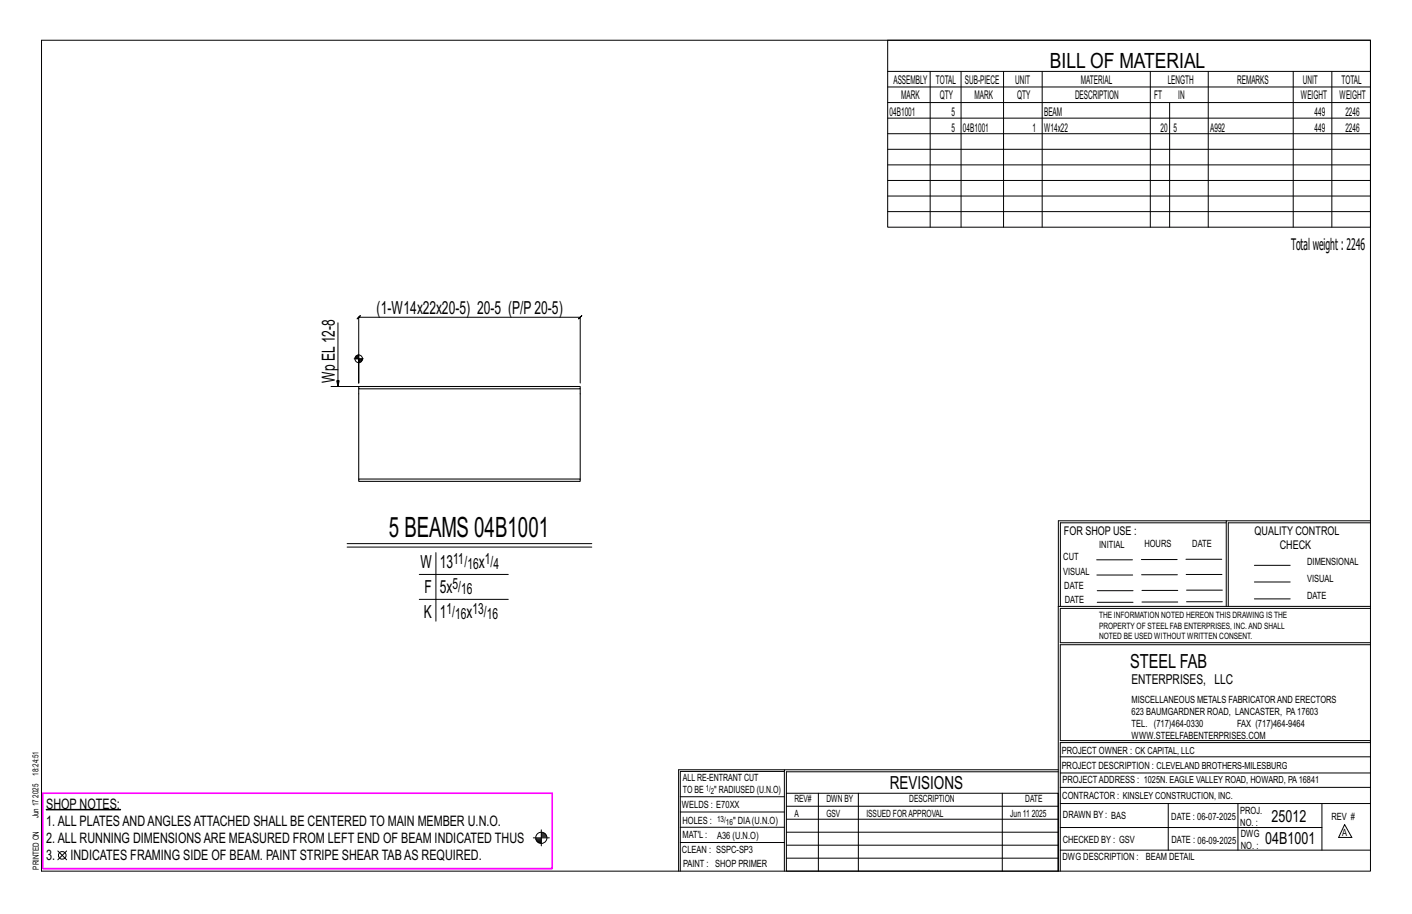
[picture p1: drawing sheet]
<svg xmlns="http://www.w3.org/2000/svg" width="432mm" height="279mm" viewBox="0 0 432 279" stroke-linecap="round" stroke-linejoin="round" font-family="sans-serif">
<defs><g id="words">
<text font-size="8.6" x="118.9" y="164.2">5 BEAMS 04B1001</text>
<text font-size="6.4" x="321.1" y="20.7">BILL OF MATERIAL</text>
<text font-size="5.9" x="345.6" y="204.1">STEEL FAB</text>
<g font-size="5.5">
<text x="115.2" y="96">(1-W14x22x20-5) 20-5 (P/P20-5)</text>
<text x="102.4" y="117.1" transform="rotate(-90 102.4 117.1)">Wp EL12-8</text>
<text x="128.6" y="173.7">W</text>
<text x="134.5" y="173.7">13</text>
<text x="146.4" y="173.7">x</text>
<text x="129.9" y="181.3">F</text>
<text x="134.5" y="181.3">5x</text>
<text x="129.7" y="188.9">K</text>
<text x="134.5" y="188.9">1</text>
<text x="142.6" y="188.9">x</text>
<text x="272.2" y="241.1">REVISIONS</text>
</g>
<g font-size="5.1">
<text x="388.9" y="251.3">25012</text>
<text x="386.9" y="258.1">04B1001</text>
</g>
<text font-size="4.9" x="394.8" y="76.4">Totalweight : 2246</text>
<g font-size="4.7">
<text x="138.6" y="172.4">11/</text>
<text x="148.3" y="172.4">1/</text>
<text x="143" y="174.1">16</text>
<text x="150.9" y="174.1">4</text>
<text x="138.4" y="180">5/</text>
<text x="141" y="181.7">16</text>
<text x="136.5" y="187.7">1/</text>
<text x="139.2" y="189.3">16</text>
<text x="144.5" y="187.7">13/</text>
<text x="148.8" y="189.3">16</text>
</g>
<g font-size="4.4">
<text x="14.1" y="247.2">SHOP NOTES:</text>
<text x="14.1" y="257.7">2.ALL RUNNING DIMENSIONSARE MEASURED FROM LEFT END OF BEAM INDICATED THUS</text>
<text x="14.1" y="252.4">1.ALL PLATESANDANGLESATTACHED SHALL BE CENTERED TO MAIN MEMBER U.N.O.</text>
<text x="14.1" y="262.9">3.</text>
<text x="21.6" y="262.9">INDICATES FRAMING SIDE OF BEAM. PAINT STRIPE SHEAR TABAS REQUIRED.</text>
</g>
<text font-size="4.2" x="346" y="209.1">ENTERPRISES, LLC</text>
<g font-size="3.7">
<text x="273.2" y="25.6">ASSEMBLY</text>
<text x="286.2" y="25.6">TOTAL</text>
<text x="295.1" y="25.6">SUB-PIECE</text>
<text x="310.4" y="25.6">UNIT</text>
<text x="330.5" y="25.6">MATERIAL</text>
<text x="357.1" y="25.6">LENGTH</text>
<text x="378.3" y="25.6">REMARKS</text>
<text x="398.4" y="25.6">UNIT</text>
<text x="410.2" y="25.6">TOTAL</text>
<text x="272.1" y="35.5">04B1001</text>
<text x="275.6" y="30.4">MARK</text>
<text x="287.4" y="30.4">QTY</text>
<text x="290.9" y="35.5">5</text>
<text x="298" y="30.4">MARK</text>
<text x="311" y="30.4">QTY</text>
<text x="319.3" y="35.5">BEAM</text>
<text x="328.7" y="30.4">DESCRIPTION</text>
<text x="353" y="30.4">FT</text>
<text x="360.3" y="30.4">IN</text>
<text x="397.8" y="30.4">WEIGHT</text>
<text x="402" y="35.5">449</text>
<text x="409.6" y="30.4">WEIGHT</text>
<text x="411.4" y="35.5">2246</text>
<text x="290.9" y="40.2">5</text>
<text x="294.5" y="40.2">04B1001</text>
<text x="315.8" y="40.2">1</text>
<text x="319.3" y="40.2">W14x22</text>
<text x="354.9" y="40.2">20</text>
<text x="358.9" y="40.2">5</text>
<text x="370.1" y="40.2">A992</text>
<text x="402" y="40.2">449</text>
<text x="411.4" y="40.2">2246</text>
<text x="325.3" y="163.4">FOR SHOP USE :</text>
<text x="383.7" y="163.4">QUALITY CONTROL</text>
<text x="391.4" y="167.8">CHECK</text>
</g>
<g font-size="3.1">
<text x="336.2" y="167.4">INITIAL</text>
<text x="350" y="167.1">HOURS</text>
<text x="364.6" y="167.2">DATE</text>
<text x="325.2" y="171.3">CUT</text>
<text x="399.8" y="172.8">DIMENSIONAL</text>
<text x="325.1" y="175.8">VISUAL</text>
<text x="399.8" y="177.9">VISUAL</text>
<text x="325.5" y="180">DATE</text>
<text x="325.7" y="184.4">DATE</text>
<text x="399.8" y="183.1">DATE</text>
<text x="346" y="215">MISCELLANEOUS METALS FABRICATORAND ERECTORS</text>
<text x="346" y="218.6">623 BAUMGARDNER ROAD, LANCASTER, PA17603</text>
<text x="346" y="225.8">WWW.STEELFABENTERPRISES.COM</text>
<text x="346" y="222.2">TEL. (717)464-0330</text>
<text x="378.3" y="222.2">FAX (717)464-9464</text>
<text x="324.7" y="230.5">PROJECT OWNER : CK CAPITAL, LLC</text>
<text x="208.8" y="238.8">ALL RE-ENTRANT CUT</text>
<text x="324.7" y="235.1">PROJECT DESCRIPTION : CLEVELAND BROTHERS-MILESBURG</text>
<text x="324.9" y="239.5">PROJECTADDRESS : 1025N. EAGLE VALLEY ROAD, HOWARD, PA16841</text>
<text x="208.8" y="242.5">TO BE</text>
<text x="218.4" y="242.5">&quot; RADIUSED (U.N.O)</text>
<text x="242.9" y="245.3">REV#</text>
<text x="252.7" y="245.3">DWN BY</text>
<text x="278.1" y="245.3">DESCRIPTION</text>
<text x="313.5" y="245.3">DATE</text>
<text x="324.9" y="244.2">CONTRACTOR : KINSLEY CONSTRUCTION, INC.</text>
<text x="208.5" y="247">WELDS : E70XX</text>
<text x="208.7" y="251.7">HOLES :</text>
<text x="224.2" y="251.8">&quot; DIA(U.N.O)</text>
<text x="242.9" y="249.9">A</text>
<text x="252.7" y="249.9">GSV</text>
<text x="264.9" y="249.9">ISSUED FORAPPROVAL</text>
<text x="309" y="249.9">Jun 11</text>
<text x="315.5" y="249.9">2025</text>
<text x="325.1" y="250">DRAWN BY : BAS</text>
<text x="358.2" y="250.5">DATE : 06-07-2025</text>
<text x="379.3" y="248.9">PROJ.</text>
<text x="407.2" y="250.5">REV #</text>
<text x="208.7" y="256.3">MAT'L :</text>
<text x="219.3" y="256.4">A36 (U.N.O)</text>
<text x="325" y="257.6">CHECKED BY : GSV</text>
<text x="358.3" y="257.7">DATE : 06-09-2025</text>
<text x="379.3" y="252.5">NO. :</text>
<text x="379.5" y="255.9">DWG</text>
<text x="410.5" y="255.5">A</text>
<text x="208.6" y="260.7">CLEAN : SSPC-SP3</text>
<text x="324.9" y="262.9">DWG DESCRIPTION :</text>
<text x="350.4" y="263">BEAM DETAIL</text>
<text x="379.5" y="259.5">NO. :</text>
<text x="208.9" y="265">PAINT : SHOP PRIMER</text>
</g>
<g font-size="2.7">
<text x="336.1" y="189">THE INFORMATION NOTED HEREON THIS DRAWING IS THE</text>
<text x="336.1" y="195.4">NOTED BE USED WITHOUT WRITTEN CONSENT.</text>
<text x="336.1" y="192.2">PROPERTY OF STEEL FAB ENTERPRISES, INC.AND SHALL</text>
</g>
<g font-size="2.6">
<text x="215.9" y="241.8">1/</text>
<text x="217.4" y="242.7">2</text>
<text x="219.3" y="251.1">13/</text>
<text x="222" y="252.1">16</text>
</g>
<g font-size="2.5">
<text x="11.7" y="237.1" transform="rotate(-90 11.7 237.1)">18:24:51</text>
<text x="11.8" y="243.8" transform="rotate(-90 11.8 243.8)">2025</text>
<text x="11.8" y="250.1" transform="rotate(-90 11.8 250.1)">Jun 17</text>
<text x="11.9" y="265.8" transform="rotate(-90 11.9 265.8)">PRINTED ON</text>
</g>
</g></defs>
<path d="M14.1 247.4h22.8v.2h-22.8z" fill="#000" stroke="#000" stroke-width=".31"/>
<g fill="none" stroke="#000" stroke-width=".31">
<path d="M12.7 12.3h406.4v254h-406.4zM271.5 12.3h147.6v57.2h-147.6zM271.5 21.8h147.6M271.5 26.6h147.6M271.5 31.4h147.6M271.5 36.1h147.6M284.5 21.8v47.7M293.9 21.8v47.7M306.9 21.8v47.7M318.7 21.8v47.7M351.8 21.8v47.7M357.7 31.4v38.1"/>
<path d="M369.5 21.8v47.7M395.5 21.8v47.7M407.3 21.8v47.7M271.5 40.9h147.6M271.5 45.6h147.6M271.5 50.4h147.6M271.5 55.2h147.6M271.5 59.9h147.6M271.5 64.7h147.6M103.3 98.7v19.4l-.3-1.7h.7l-.4 1.7M101.2 118.1h8.5M108.3 109.7h2.8"/>
<path d="M108.6 109.2v.5M108.9 108.9v.8M109.1 108.7v1M109.3 108.6v1.1M109.5 108.5v1.2M109.7 109.7v7.4v-20.1l-.5 .5 1-1-.5 .5h67.7l-.5 .5 1-1-.5 .5v20.1M109.7 108.3v2.8M109.9 109.7v1.1M110.1 109.7v1.1M110.3 109.7v1M110.5 109.7v.8M110.8 109.7v.5"/>
<path d="M375 159.8h-50.7v25.6M375 159.2h-51.3l-.1 107.1M419.1 159.2h-44.1v26.2M419.1 159.8h-43.5v25.6M106.2 166.2h74.8M106.2 167.2h74.8M128.2 175.6h27.2M133.3 168.9v21M335.4 171.1h10.9M335.4 175.8h11M349 171h11M349.1 175.7h11"/>
<path d="M362.7 171h10.9M362.7 175.6h11M383.6 172.8h11M383.6 177.9h11M128.2 183.2h27.2M323.7 185.4h95.4M335.5 184.1h11M335.5 180.6h11M349.2 184h11M349.2 180.5h11M362.9 180.4h10.9M362.9 184h10.9"/>
<path d="M383.6 183.1h11M419.1 186h-94.9v10.5h94.9M419.1 197.1h-94.9v29.3h94.9v.6h-94.9v39.3M239.9 235.8h-31.9v30.5M239.9 235.3h-32.4v31M323.6 235.3h-83.7v31M323.6 235.9h-83.1v6.6M324.2 236.3h94.9M324.2 231.4h94.9M163.1 256.1h4.9M163.8 256.4h1.7M163.9 256.7h1.6"/>
<path d="M164 257h1.5M164.3 257.3h1.2M164.6 257.6h.9M165.5 253.7v4.9M165.5 255h1.3M165.5 254.7h1M165.5 255.5h1.7M165.5 255.8h1.7M165.5 255.3h1.5M208 252.9h31.9M208 257.5h31.9M208 243.6h31.9"/>
<path d="M208 248.2h31.9M240.5 242.5h83.1v23.8h-83.1zM240.5 258.4h83.1M240.5 254.4h83.1M240.5 250.4h83.1M240.5 246.5h83.1M250.3 242.5v23.8M262.5 242.5v23.8M306.5 242.5v23.8M324.2 253h80.1M324.2 245.6h94.9M324.2 259.9h94.9"/>
<path d="M324.2 240.7h94.9M357.3 245.6v14.3M378.6 245.6v14.3M404.3 245.6v14.3M411.2 252.1l2.2 3.9h-4zM17.7 260.1l2.7 2.7M20.4 260.1l-2.7 2.7M240.5 262.3h83.1"/>
<circle cx="109.7" cy="109.7" r="1.16"/>
<circle cx="165.5" cy="256.1" r="1.71"/>
<circle cx="19" cy="261.5" r="1.17"/>
</g>
<path d="M13.1 242.5h155.8v23h-155.8z" fill="none" stroke="#f0f" stroke-width=".5"/>
<path d="M109.7 118.1h67.7v.8h-67.7zM109.7 118.9v27.5M177.4 118.9v27.5M109.7 146.4h67.7v.7h-67.7z" fill="none" stroke="#000" stroke-width=".32"/>
<use href="#words"/>
</svg>
